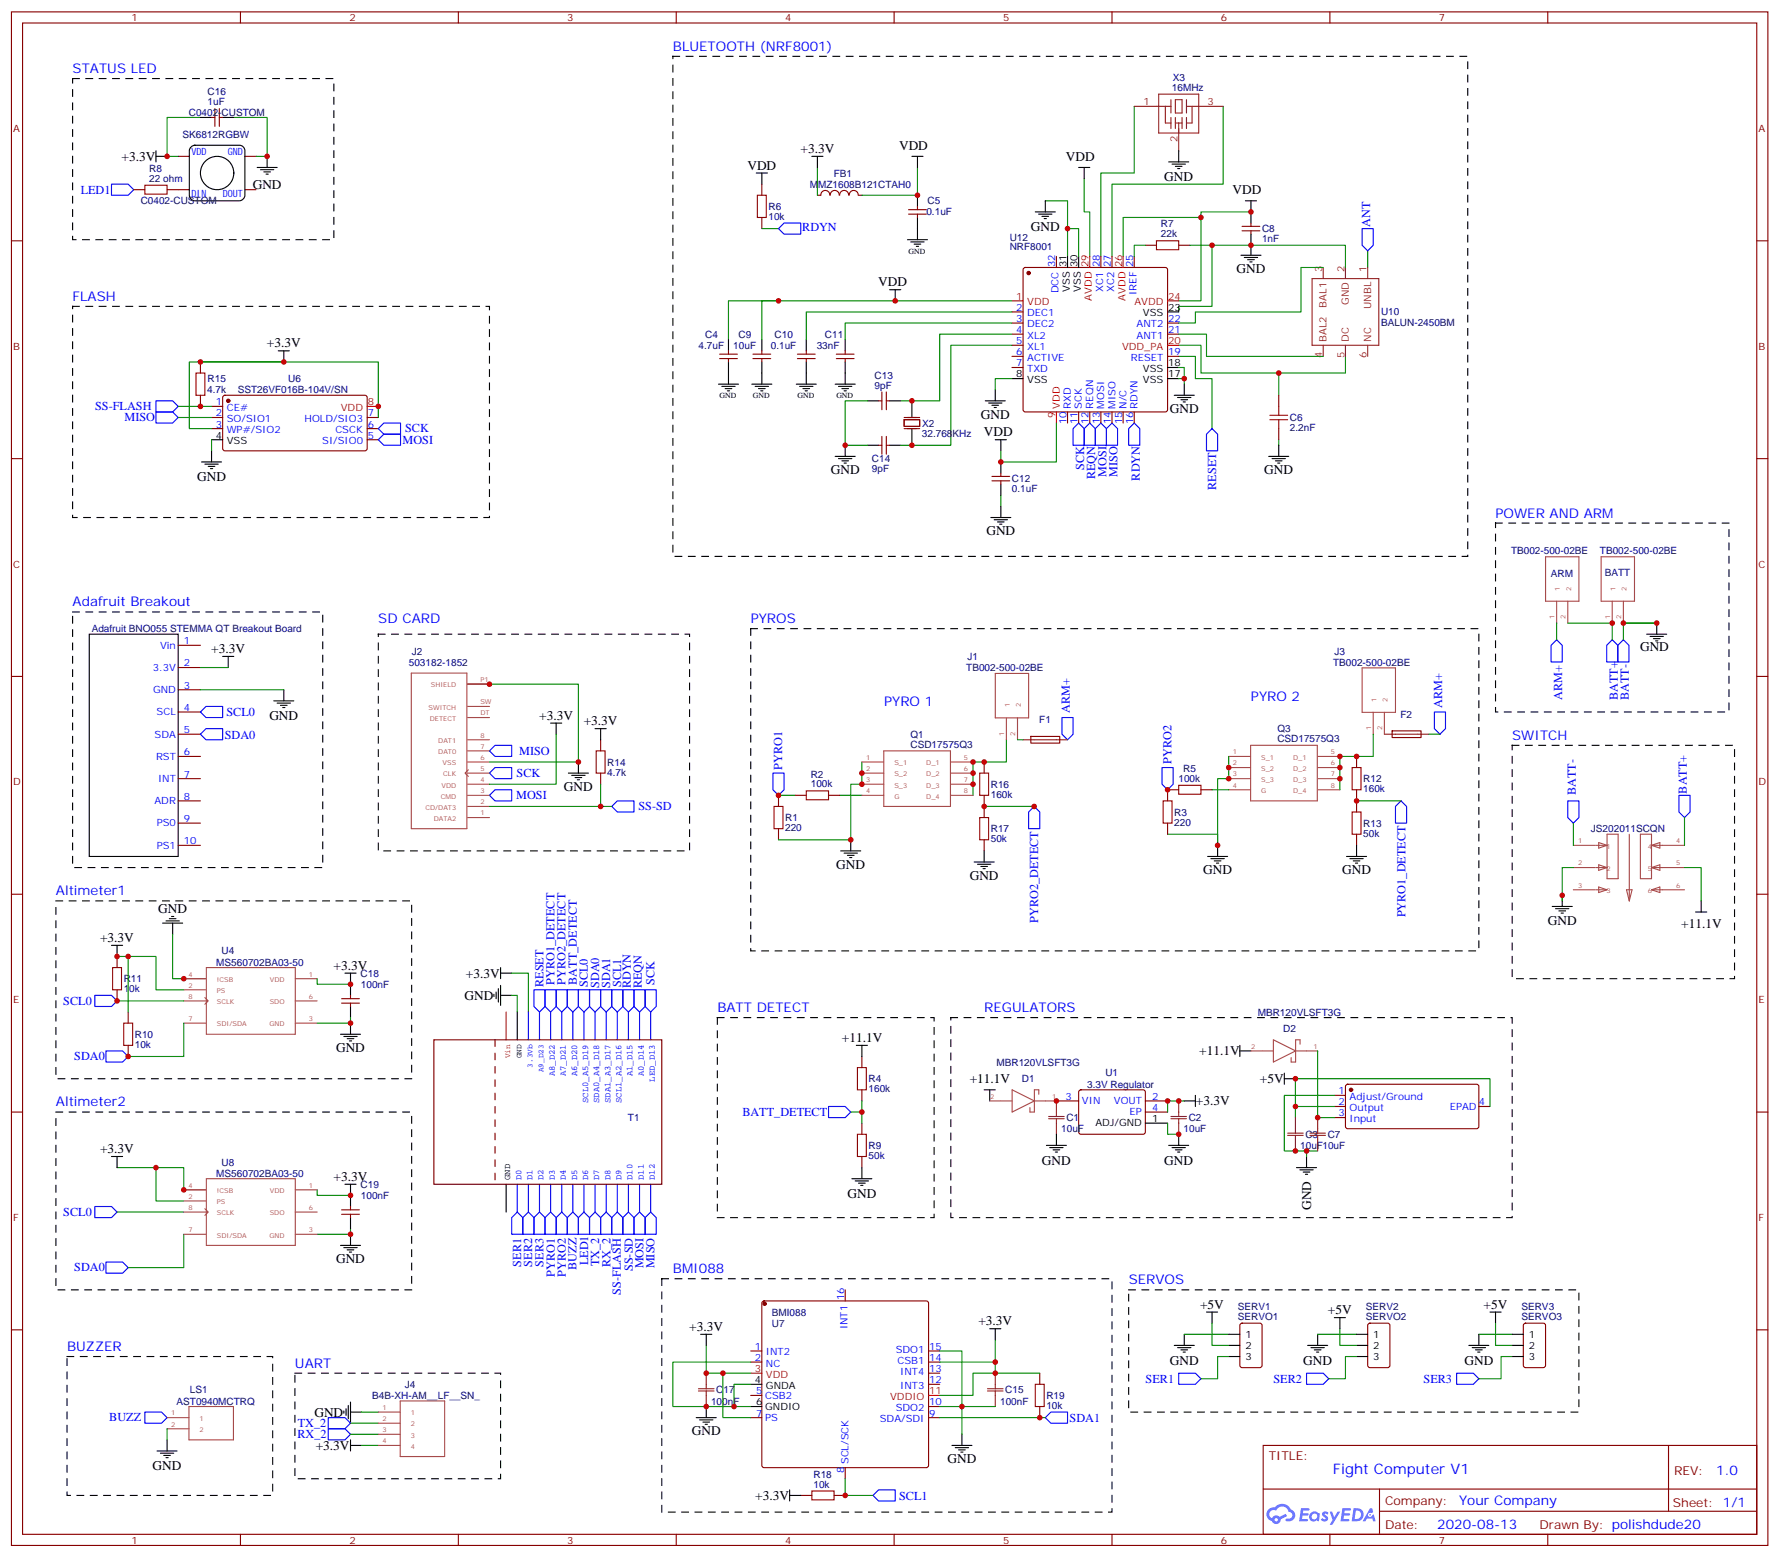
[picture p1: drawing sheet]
<svg xmlns="http://www.w3.org/2000/svg" width="565mm" height="494mm" viewBox="0 0 565 494" stroke-linecap="round" stroke-linejoin="round" font-family="sans-serif">
<defs><g id="words">
<text font-size="4.6" fill="#00f" x="423" y="467.9">Fight Computer V1</text>
<g font-size="4.2" fill="#00f">
<text x="213.5" y="16.1">BLUETOOTH (NRF8001)</text>
<text x="23" y="23.2">STATUS LED</text>
<text x="23" y="95.5">FLASH</text>
<text x="474.6" y="164.3">POWER AND ARM</text>
<text x="23" y="192.5">Adafruit Breakout</text>
<text x="120.1" y="197.8">SD CARD</text>
<text x="238.2" y="197.8">PYROS</text>
<text x="280.6" y="224.3">PYRO 1</text>
<text x="397" y="222.5">PYRO 2</text>
<text x="479.9" y="234.8">SWITCH</text>
<text x="17.7" y="284.2">Altimeter1</text>
<text x="227.6" y="321.3">BATT DETECT</text>
<text x="312.3" y="321.3">REGULATORS</text>
<text x="17.7" y="351.3">Altimeter2</text>
<text x="213.5" y="404.2">BMI088</text>
<text x="358.2" y="407.7">SERVOS</text>
<text x="21.3" y="428.9">BUZZER</text>
<text x="93.6" y="434.2">UART</text>
<text x="544.7" y="468.1">1.0</text>
<text x="463" y="477.7">Your Company</text>
<text x="456.1" y="485.5">2020-08-13</text>
</g>
<g font-size="4.2">
<text x="285.3" y="47.5">VDD</text>
<text x="38.6" y="51.1">+3.3V</text>
<text x="237.2" y="53.8">VDD</text>
<text x="254" y="48.5">+3.3V</text>
<text x="338.2" y="51.1">VDD</text>
<text x="80.2" y="59.9">GND</text>
<text x="369.5" y="57.5">GND</text>
<text x="391.1" y="61.7">VDD</text>
<text x="327.1" y="73.4">GND</text>
<text x="392.4" y="86.7">GND</text>
<text x="278.7" y="90.9">VDD</text>
<text x="84.7" y="110.3">+3.3V</text>
<text x="371.2" y="131.1">GND</text>
<text x="311.3" y="132.9">GND</text>
<text x="312.2" y="138.5">VDD</text>
<text x="62.6" y="152.7">GND</text>
<text x="263.6" y="150.5">GND</text>
<text x="401.2" y="150.5">GND</text>
<text x="313" y="169.9">GND</text>
<text x="67.1" y="207.3">+3.3V</text>
<text x="520.5" y="206.6">GND</text>
<text x="85.5" y="228.6">GND</text>
<text x="171.1" y="228.5">+3.3V</text>
<text x="185.2" y="230.2">+3.3V</text>
<text x="179" y="251.1">GND</text>
<text x="265.4" y="275.8">GND</text>
<text x="307.7" y="279.3">GND</text>
<text x="381.8" y="277.5">GND</text>
<text x="425.9" y="277.5">GND</text>
<text x="50.2" y="289.8">GND</text>
<text x="491.2" y="293.8">GND</text>
<text x="31.8" y="299">+3.3V</text>
<text x="533.5" y="294.5">+11.1V</text>
<text x="105.9" y="307.8">+3.3V</text>
<text x="147.8" y="310.3">+3.3V</text>
<text x="147.4" y="317.4">GND</text>
<text x="106.6" y="334">GND</text>
<text x="267.2" y="330.8">+11.1V</text>
<text x="380.6" y="335.1">+11.1V</text>
<text x="307.7" y="343.9">+11.1V</text>
<text x="399.8" y="343.9">+5V</text>
<text x="379.5" y="350.9">+3.3V</text>
<text x="31.8" y="366">+3.3V</text>
<text x="330.7" y="369.7">GND</text>
<text x="369.5" y="369.7">GND</text>
<text x="105.9" y="374.9">+3.3V</text>
<text x="268.9" y="380.3">GND</text>
<text x="416.1" y="384.1" transform="rotate(-90 416.1 384.1)">GND</text>
<text x="106.6" y="401">GND</text>
<text x="380.8" y="415.4">+5V</text>
<text x="421.4" y="417.2">+5V</text>
<text x="470.8" y="415.4">+5V</text>
<text x="218.7" y="422.5">+3.3V</text>
<text x="310.5" y="420.7">+3.3V</text>
<text x="371.2" y="433.2">GND</text>
<text x="413.6" y="433.2">GND</text>
<text x="464.7" y="433.2">GND</text>
<text x="99.8" y="449.7">GND</text>
<text x="219.5" y="455.7">GND</text>
<text x="100.2" y="460.3">+3.3V</text>
<text x="48.4" y="466.7">GND</text>
<text x="300.7" y="464.5">GND</text>
<text x="239.7" y="476.2">+3.3V</text>
</g>
<g font-size="3.9" fill="#00f">
<text x="25.6" y="61.5">LED1</text>
<text x="254.6" y="73.3">RDYN</text>
<text x="434.8" y="72" transform="rotate(-90 434.8 72)">ANT</text>
<text x="30.2" y="130.3">SS-FLASH</text>
<text x="39.5" y="133.8">MISO</text>
<text x="128.6" y="137.3">SCK</text>
<text x="127.8" y="140.9">MOSI</text>
<text x="344.1" y="149.2" transform="rotate(-90 344.1 149.2)">SCK</text>
<text x="347.6" y="152.1" transform="rotate(-90 347.6 152.1)">REQN</text>
<text x="351.1" y="151.3" transform="rotate(-90 351.1 151.3)">MOSI</text>
<text x="354.6" y="151.3" transform="rotate(-90 354.6 151.3)">MISO</text>
<text x="361.7" y="152.6" transform="rotate(-90 361.7 152.6)">RDYN</text>
<text x="385.9" y="155.5" transform="rotate(-90 385.9 155.5)">RESET</text>
<text x="71.9" y="227.4">SCL0</text>
<text x="339.5" y="226.2" transform="rotate(-90 339.5 226.2)">ARM+</text>
<text x="457.7" y="224.7" transform="rotate(-90 457.7 224.7)">ARM+</text>
<text x="495.8" y="222.2" transform="rotate(-90 495.8 222.2)">ARM+</text>
<text x="513.4" y="222.2" transform="rotate(-90 513.4 222.2)">BATT+</text>
<text x="516.9" y="222.2" transform="rotate(-90 516.9 222.2)">BATT-</text>
<text x="71.3" y="234.5">SDA0</text>
<text x="164.7" y="239.6">MISO</text>
<text x="248.2" y="244.3" transform="rotate(-90 248.2 244.3)">PYRO1</text>
<text x="371.7" y="242.6" transform="rotate(-90 371.7 242.6)">PYRO2</text>
<text x="163.9" y="246.8">SCK</text>
<text x="535.4" y="251.9" transform="rotate(-90 535.4 251.9)">BATT+</text>
<text x="163.8" y="253.7">MOSI</text>
<text x="202.6" y="257.3">SS-SD</text>
<text x="500.1" y="252.5" transform="rotate(-90 500.1 252.5)">BATT-</text>
<text x="329.5" y="292.9" transform="rotate(-90 329.5 292.9)">PYRO2_DETECT</text>
<text x="446" y="291.2" transform="rotate(-90 446 291.2)">PYRO1_DETECT</text>
<text x="172.4" y="313.3" transform="rotate(-90 172.4 313.3)">RESET</text>
<text x="176" y="312.6" transform="rotate(-90 176 312.6)">PYRO1_DETECT</text>
<text x="179.5" y="312.6" transform="rotate(-90 179.5 312.6)">PYRO2_DETECT</text>
<text x="183" y="312.6" transform="rotate(-90 183 312.6)">BATT_DETECT</text>
<text x="186.6" y="313.3" transform="rotate(-90 186.6 313.3)">SCL0</text>
<text x="190.1" y="313.6" transform="rotate(-90 190.1 313.6)">SDA0</text>
<text x="193.6" y="313.6" transform="rotate(-90 193.6 313.6)">SDA1</text>
<text x="197.1" y="313.3" transform="rotate(-90 197.1 313.3)">SCL1</text>
<text x="200.2" y="313.8" transform="rotate(-90 200.2 313.8)">RDYN</text>
<text x="203.7" y="313.7" transform="rotate(-90 203.7 313.7)">REQN</text>
<text x="207.7" y="312.7" transform="rotate(-90 207.7 312.7)">SCK</text>
<text x="20.1" y="318.9">SCL0</text>
<text x="23.6" y="336.5">SDA0</text>
<text x="235.6" y="354.3">BATT_DETECT</text>
<text x="20.1" y="386">SCL0</text>
<text x="186.7" y="401.7" transform="rotate(-90 186.7 401.7)">LED1</text>
<text x="23.6" y="403.6">SDA0</text>
<text x="165.4" y="402.1" transform="rotate(-90 165.4 402.1)">SER1</text>
<text x="168.9" y="402.1" transform="rotate(-90 168.9 402.1)">SER2</text>
<text x="172.4" y="402.1" transform="rotate(-90 172.4 402.1)">SER3</text>
<text x="176.1" y="405.2" transform="rotate(-90 176.1 405.2)">PYRO1</text>
<text x="179.6" y="405.2" transform="rotate(-90 179.6 405.2)">PYRO2</text>
<text x="182.9" y="403.1" transform="rotate(-90 182.9 403.1)">BUZZ</text>
<text x="190.2" y="402" transform="rotate(-90 190.2 402)">TX_2</text>
<text x="193.7" y="402.2" transform="rotate(-90 193.7 402.2)">RX_2</text>
<text x="200.8" y="403.5" transform="rotate(-90 200.8 403.5)">SS-SD</text>
<text x="204.2" y="402.7" transform="rotate(-90 204.2 402.7)">MOSI</text>
<text x="207.7" y="402.7" transform="rotate(-90 207.7 402.7)">MISO</text>
<text x="197.1" y="411.1" transform="rotate(-90 197.1 411.1)">SS-FLASH</text>
<text x="363.6" y="438.9">SER1</text>
<text x="404.1" y="438.9">SER2</text>
<text x="451.8" y="438.9">SER3</text>
<text x="34.7" y="451.2">BUZZ</text>
<text x="94.5" y="453.1">TX_2</text>
<text x="339.4" y="451.5">SDA1</text>
<text x="94.4" y="456.6">RX_2</text>
<text x="285.3" y="476.1">SCL1</text>
</g>
<g font-size="3.9" fill="#800">
<text x="402.6" y="463.4">TITLE:</text>
<text x="531.3" y="468.1">REV:</text>
<text x="439.5" y="477.6">Company:</text>
<text x="530.9" y="478.3">Sheet: 1/1</text>
<text x="439.5" y="485.3">Date:</text>
<text x="488.6" y="485.4">Drawn By: polishdude20</text>
</g>
<g font-size="3.2" fill="#800">
<text x="41.7" y="6.8">1</text>
<text x="110.9" y="6.8">2</text>
<text x="180" y="6.8">3</text>
<text x="249.2" y="6.8">4</text>
<text x="318.3" y="6.8">5</text>
<text x="387.5" y="6.8">6</text>
<text x="456.6" y="6.8">7</text>
<text x="4.2" y="41.9">A</text>
<text x="558" y="41.9">A</text>
<text x="4.2" y="111">B</text>
<text x="558" y="111">B</text>
<text x="4.2" y="180.2">C</text>
<text x="558" y="180.2">C</text>
<text x="4.2" y="249.3">D</text>
<text x="558" y="249.3">D</text>
<text x="4.2" y="318.5">E</text>
<text x="558" y="318.5">E</text>
<text x="4.2" y="387.6">F</text>
<text x="558" y="387.6">F</text>
<text x="41.7" y="490.1">1</text>
<text x="110.9" y="490.1">2</text>
<text x="180" y="490.1">3</text>
<text x="249.2" y="490.1">4</text>
<text x="318.3" y="490.1">5</text>
<text x="387.5" y="490.1">6</text>
<text x="456.6" y="490.1">7</text>
</g>
<g font-size="3.2" fill="#000080">
<text x="371.9" y="28.8">16MHz</text>
<text x="372.2" y="25.6">X3</text>
<text x="65.9" y="33.4">1uF</text>
<text x="65.9" y="30.2">C16</text>
<text x="59.9" y="36.7">C0402-CUSTOM</text>
<text x="57.9" y="43.7">SK6812RGBW</text>
<text x="47.4" y="57.7">22 ohm</text>
<text x="47.4" y="54.6">R8</text>
<text x="257" y="59.6">MMZ1608B121CTAH0</text>
<text x="264.6" y="56.2">FB1</text>
<text x="44.6" y="64.9">C0402-CUSTOM</text>
<text x="294.3" y="64.9">C5</text>
<text x="243.9" y="69.8">10k</text>
<text x="243.9" y="66.7">R6</text>
<text x="294" y="68.4">0.1uF</text>
<text x="320.4" y="76.4">U12</text>
<text x="368.4" y="75.4">22k</text>
<text x="368.4" y="72.2">R7</text>
<text x="400.5" y="76.9">1nF</text>
<text x="400.5" y="73.7">C8</text>
<text x="320.4" y="79.5">NRF8001</text>
<text x="438.3" y="100.1">U10</text>
<text x="223.8" y="107.2">C4</text>
<text x="234.4" y="107.2">C9</text>
<text x="245.8" y="107.2">C10</text>
<text x="261.8" y="107.2">C11</text>
<text x="438.3" y="103.3">BALUN-2450BM</text>
<text x="221.7" y="110.8">4.7uF</text>
<text x="232.7" y="110.8">10uF</text>
<text x="244.6" y="110.7">0.1uF</text>
<text x="259.2" y="110.8">33nF</text>
<text x="65.8" y="124.8">4.7k</text>
<text x="65.9" y="121.3">R15</text>
<text x="75.5" y="124.9">SST26VF016B-104V/SN</text>
<text x="91.5" y="121.3">U6</text>
<text x="277.5" y="123.4">9pF</text>
<text x="277.5" y="120.2">C13</text>
<text x="292.7" y="135.5">X2</text>
<text x="409.3" y="136.9">2.2nF</text>
<text x="409.3" y="133.7">C6</text>
<text x="292.6" y="138.6">32.768KHz</text>
<text x="276.7" y="149.7">9pF</text>
<text x="276.7" y="146.5">C14</text>
<text x="321.1" y="153.1">C12</text>
<text x="321.1" y="156.3">0.1uF</text>
<text x="479.5" y="176">TB002-500-02BE</text>
<text x="507.7" y="176">TB002-500-02BE</text>
<text x="492.2" y="183.1">ARM</text>
<text x="509.3" y="183">BATT</text>
<text x="29.1" y="200.7">Adafruit BNO055 STEMMA QT Breakout Board</text>
<text x="130.7" y="207.8">J2</text>
<text x="307.1" y="209.6">J1</text>
<text x="423.5" y="207.8">J3</text>
<text x="129.8" y="211.3">503182-1852</text>
<text x="306.7" y="213.1">TB002-500-02BE</text>
<text x="423.1" y="211.3">TB002-500-02BE</text>
<text x="444.5" y="227.8">F2</text>
<text x="329.8" y="229.5">F1</text>
<text x="405.4" y="232.4">Q3</text>
<text x="289" y="237.3">CSD17575Q3</text>
<text x="289" y="234.1">Q1</text>
<text x="405.4" y="235.5">CSD17575Q3</text>
<text x="192.7" y="243">R14</text>
<text x="375.5" y="245.1">R5</text>
<text x="192.7" y="246.2">4.7k</text>
<text x="257.3" y="250">100k</text>
<text x="257.3" y="246.8">R2</text>
<text x="314.4" y="250.1">R16</text>
<text x="374" y="248.3">100k</text>
<text x="432.6" y="251.5">160k</text>
<text x="432.6" y="248.3">R12</text>
<text x="314.4" y="253.3">160k</text>
<text x="249.2" y="263.8">220</text>
<text x="249.2" y="260.7">R1</text>
<text x="372.6" y="262.1">220</text>
<text x="372.6" y="259">R3</text>
<text x="432.6" y="262.4">R13</text>
<text x="314.4" y="267.4">50k</text>
<text x="314.4" y="264.2">R17</text>
<text x="432.6" y="265.6">50k</text>
<text x="504.9" y="264.2">JS202011SCQN</text>
<text x="70.3" y="303">U4</text>
<text x="39.3" y="311.8">R11</text>
<text x="68.6" y="306.5">MS560702BA03-50</text>
<text x="114.4" y="310">C18</text>
<text x="39.3" y="315">10k</text>
<text x="114.5" y="313.6">100nF</text>
<text x="399.1" y="322.4">MBR120VLSFT3G</text>
<text x="42.8" y="329.4">R10</text>
<text x="407.2" y="327.7">D2</text>
<text x="42.8" y="332.7">10k</text>
<text x="316.2" y="338.3">MBR120VLSFT3G</text>
<text x="350.8" y="341.7">U1</text>
<text x="275.6" y="346.8">160k</text>
<text x="275.6" y="343.6">R4</text>
<text x="324.3" y="343.6">D1</text>
<text x="345" y="345.4">3.3V Regulator</text>
<text x="199.3" y="355.9">T1</text>
<text x="336.8" y="359.5">10uF</text>
<text x="338.4" y="355.9">C1</text>
<text x="375.6" y="359.5">10uF</text>
<text x="377.2" y="355.9">C2</text>
<text x="275.6" y="364.7">R9</text>
<text x="412.6" y="364.8">10uF10uF</text>
<text x="414.3" y="361.2">C3</text>
<text x="421.3" y="361.2">C7</text>
<text x="70.3" y="370">U8</text>
<text x="275.6" y="367.9">50k</text>
<text x="68.6" y="373.5">MS560702BA03-50</text>
<text x="114.4" y="377.1">C19</text>
<text x="114.5" y="380.6">100nF</text>
<text x="244.9" y="417.7">BMI088</text>
<text x="392.9" y="419">SERVO1</text>
<text x="392.9" y="415.9">SERV1</text>
<text x="433.4" y="419">SERVO2</text>
<text x="433.4" y="415.9">SERV2</text>
<text x="482.8" y="419">SERVO3</text>
<text x="482.8" y="415.9">SERV3</text>
<text x="245" y="421.2">U7</text>
<text x="60.3" y="442.3">LS1</text>
<text x="128.5" y="440.5">J4</text>
<text x="227.3" y="442.3">C17</text>
<text x="319" y="442.3">C15</text>
<text x="56" y="445.9">AST0940MCTRQ</text>
<text x="118.1" y="444.1">B4B-XH-AM__LF__SN_</text>
<text x="225.7" y="445.9">100nF</text>
<text x="317.4" y="445.9">100nF</text>
<text x="332.1" y="447.3">10k</text>
<text x="332.1" y="444.2">R19</text>
<text x="258.1" y="472.3">10k</text>
<text x="258.1" y="469.1">R18</text>
</g>
<g font-size="3.2" fill="#8d2323">
<text x="362.9" y="33.4">1</text>
<text x="383.2" y="33.4">3</text>
<text x="373.7" y="45" transform="rotate(-90 373.7 45)">2</text>
<text x="419.6" y="86.3" transform="rotate(-90 419.6 86.3)">3</text>
<text x="426.6" y="86.3" transform="rotate(-90 426.6 86.3)">2</text>
<text x="433.7" y="86.3" transform="rotate(-90 433.7 86.3)">1</text>
<text x="421" y="97.6" transform="rotate(-90 421 97.6)">BAL1</text>
<text x="428" y="96.8" transform="rotate(-90 428 96.8)">GND</text>
<text x="435.1" y="98.1" transform="rotate(-90 435.1 98.1)">UNBL</text>
<text x="419.6" y="113.7" transform="rotate(-90 419.6 113.7)">4</text>
<text x="421" y="108.5" transform="rotate(-90 421 108.5)">BAL2</text>
<text x="426.6" y="113.7" transform="rotate(-90 426.6 113.7)">5</text>
<text x="428" y="108.5" transform="rotate(-90 428 108.5)">DC</text>
<text x="433.7" y="113.7" transform="rotate(-90 433.7 113.7)">6</text>
<text x="435.1" y="108.5" transform="rotate(-90 435.1 108.5)">NC</text>
</g>
<g font-size="3.2" fill="#00f">
<text x="60.8" y="49.3">VDD</text>
<text x="72.2" y="49.3">GND</text>
<text x="60.8" y="62.7">DIN</text>
<text x="70.7" y="62.7">DOUT</text>
<text x="334.9" y="84.7" transform="rotate(-90 334.9 84.7)">32</text>
<text x="349" y="84.7" transform="rotate(-90 349 84.7)">28</text>
<text x="352.5" y="84.7" transform="rotate(-90 352.5 84.7)">27</text>
<text x="359.6" y="84.7" transform="rotate(-90 359.6 84.7)">25</text>
<text x="336" y="93.1" transform="rotate(-90 336 93.1)">DCC</text>
<text x="350.1" y="92.6" transform="rotate(-90 350.1 92.6)">XC1</text>
<text x="353.6" y="92.6" transform="rotate(-90 353.6 92.6)">XC2</text>
<text x="360.6" y="93.6" transform="rotate(-90 360.6 93.6)">IREF</text>
<text x="322.5" y="98.7">2</text>
<text x="326" y="100.4">DEC1</text>
<text x="322.5" y="102.2">3</text>
<text x="322.5" y="105.7">4</text>
<text x="326" y="104">DEC2</text>
<text x="326" y="107.5">XL2</text>
<text x="360.7" y="107.5">ANT1</text>
<text x="360.7" y="104">ANT2</text>
<text x="370.7" y="105.7">21</text>
<text x="370.7" y="102.2">22</text>
<text x="322.5" y="109.3">5</text>
<text x="322.5" y="112.8">6</text>
<text x="326" y="111">XL1</text>
<text x="370.7" y="112.8">19</text>
<text x="322.5" y="116.3">7</text>
<text x="326" y="114.5">ACTIVE</text>
<text x="326" y="118.1">TXD</text>
<text x="358.9" y="114.5">RESET</text>
<text x="68.5" y="128.7">1</text>
<text x="72" y="130.4">CE#</text>
<text x="339.8" y="129.7" transform="rotate(-90 339.8 129.7)">RXD</text>
<text x="343.4" y="129.7" transform="rotate(-90 343.4 129.7)">SCK</text>
<text x="346.9" y="129.7" transform="rotate(-90 346.9 129.7)">REQN</text>
<text x="350.4" y="129.7" transform="rotate(-90 350.4 129.7)">MOSI</text>
<text x="353.9" y="129.7" transform="rotate(-90 353.9 129.7)">MISO</text>
<text x="357.5" y="129.7" transform="rotate(-90 357.5 129.7)">N/C</text>
<text x="361" y="129.7" transform="rotate(-90 361 129.7)">RDYN</text>
<text x="68.5" y="132.2">2</text>
<text x="68.5" y="135.7">3</text>
<text x="72" y="133.9">SO/SIO1</text>
<text x="72" y="137.5">WP#/SIO2</text>
<text x="96.7" y="133.9">HOLD/SIO3</text>
<text x="106.4" y="137.5">CSCK</text>
<text x="116.7" y="135.7">6</text>
<text x="116.7" y="132.2">7</text>
<text x="338.4" y="134.6" transform="rotate(-90 338.4 134.6)">10</text>
<text x="341.9" y="134.6" transform="rotate(-90 341.9 134.6)">11</text>
<text x="345.5" y="134.6" transform="rotate(-90 345.5 134.6)">12</text>
<text x="349" y="134.6" transform="rotate(-90 349 134.6)">13</text>
<text x="352.5" y="134.6" transform="rotate(-90 352.5 134.6)">14</text>
<text x="356.1" y="134.6" transform="rotate(-90 356.1 134.6)">15</text>
<text x="359.6" y="134.6" transform="rotate(-90 359.6 134.6)">16</text>
<text x="102.3" y="141">SI/SIO0</text>
<text x="116.7" y="139.2">5</text>
<text x="50.8" y="205.9">Vin</text>
<text x="58.3" y="204.5">1</text>
<text x="48.5" y="213">3.3V</text>
<text x="58.3" y="211.6">2</text>
<text x="48.6" y="220">GND</text>
<text x="58.3" y="218.6">3</text>
<text x="49.7" y="227.1">SCL</text>
<text x="58.3" y="225.7">4</text>
<text x="58.3" y="232.7">5</text>
<text x="49.1" y="234.1">SDA</text>
<text x="58.3" y="239.8">6</text>
<text x="49.5" y="241.2">RST</text>
<text x="50.2" y="248.2">INT</text>
<text x="58.3" y="246.8">7</text>
<text x="49" y="255.3">ADR</text>
<text x="58.3" y="253.9">8</text>
<text x="49.7" y="262.4">PS0</text>
<text x="58.3" y="260.9">9</text>
<text x="49.7" y="269.4">PS1</text>
<text x="58.3" y="268">10</text>
<text x="424.8" y="347.4">1</text>
<text x="338.2" y="349.1">3</text>
<text x="343.4" y="350.6">VIN</text>
<text x="353.5" y="350.6">VOUT</text>
<text x="365.6" y="349.1">2</text>
<text x="365.6" y="352.7">4</text>
<text x="424.8" y="350.9">2</text>
<text x="428.3" y="349.1">Adjust/Ground</text>
<text x="428.3" y="352.7">Output</text>
<text x="460.1" y="352.3">EPAD</text>
<text x="469.3" y="350.9">4</text>
<text x="358.5" y="354.1">EP</text>
<text x="424.8" y="354.4">3</text>
<text x="428.3" y="356.2">Input</text>
<text x="267.9" y="412.8" transform="rotate(-90 267.9 412.8)">16</text>
<text x="268.9" y="422" transform="rotate(-90 268.9 422)">INT1</text>
<text x="239.6" y="428.5">1</text>
<text x="243.1" y="430.3">INT2</text>
<text x="284.2" y="429.6">SDO1</text>
<text x="294.9" y="428.5">15</text>
<text x="239.6" y="432">2</text>
<text x="243.1" y="433.8">NC</text>
<text x="284.8" y="433.1">CSB1</text>
<text x="285.7" y="436.6">INT4</text>
<text x="294.9" y="435.6">13</text>
<text x="294.9" y="432">14</text>
<text x="239.9" y="442.6">5</text>
<text x="285.7" y="440.9">INT3</text>
<text x="294.9" y="439.1">12</text>
<text x="239.9" y="449.7">7</text>
<text x="242.8" y="444">CSB2</text>
<text x="284.2" y="447.9">SDO2</text>
<text x="294.9" y="449.7">9</text>
<text x="294.9" y="446.2">10</text>
<text x="242.8" y="451.1">PS</text>
<text x="279.2" y="451.4">SDA/SDI</text>
<text x="267.9" y="467.8" transform="rotate(-90 267.9 467.8)">8</text>
<text x="269.3" y="464.9" transform="rotate(-90 269.3 464.9)">SCL/SCK</text>
</g>
<g font-size="3.2">
<text x="338.4" y="84.7" transform="rotate(-90 338.4 84.7)">31</text>
<text x="341.9" y="84.7" transform="rotate(-90 341.9 84.7)">30</text>
<text x="339.5" y="92.7" transform="rotate(-90 339.5 92.7)">VSS</text>
<text x="343" y="92.7" transform="rotate(-90 343 92.7)">VSS</text>
<text x="362.7" y="100.4">VSS</text>
<text x="370.7" y="98.7">23</text>
<text x="322.5" y="119.8">8</text>
<text x="362.7" y="118.1">VSS</text>
<text x="370.7" y="119.8">17</text>
<text x="370.7" y="116.3">18</text>
<text x="326" y="121.6">VSS</text>
<text x="362.7" y="121.6">VSS</text>
<text x="68.5" y="139.2">4</text>
<text x="72" y="141">VSS</text>
<text x="347.6" y="357.6">ADJ/GND</text>
<text x="365.6" y="356.2">1</text>
<text x="395.2" y="424.6">1</text>
<text x="435.8" y="424.6">1</text>
<text x="485.2" y="424.6">1</text>
<text x="395.2" y="428.2">2</text>
<text x="395.2" y="431.7">3</text>
<text x="435.8" y="428.2">2</text>
<text x="435.8" y="431.7">3</text>
<text x="485.2" y="428.2">2</text>
<text x="485.2" y="431.7">3</text>
<text x="239.6" y="439.1">4</text>
<text x="243.1" y="440.9">GNDA</text>
<text x="239.9" y="446.2">6</text>
<text x="242.8" y="447.6">GNDIO</text>
</g>
<g font-size="3.2" fill="#f00">
<text x="345.5" y="84.7" transform="rotate(-90 345.5 84.7)">29</text>
<text x="356.1" y="84.7" transform="rotate(-90 356.1 84.7)">26</text>
<text x="322.5" y="95.1">1</text>
<text x="346.5" y="95.4" transform="rotate(-90 346.5 95.4)">AVDD</text>
<text x="357.1" y="95.4" transform="rotate(-90 357.1 95.4)">AVDD</text>
<text x="370.7" y="95.1">24</text>
<text x="326" y="96.9">VDD</text>
<text x="360" y="96.9">AVDD</text>
<text x="356.1" y="111">VDD_PA</text>
<text x="370.7" y="109.3">20</text>
<text x="108.2" y="130.4">VDD</text>
<text x="116.7" y="128.7">8</text>
<text x="336.3" y="129.7" transform="rotate(-90 336.3 129.7)">VDD</text>
<text x="334.9" y="132.6" transform="rotate(-90 334.9 132.6)">9</text>
<text x="239.6" y="435.6">3</text>
<text x="243.1" y="437.3">VDD</text>
<text x="294.9" y="442.6">11</text>
<text x="282.5" y="444.4">VDDIO</text>
</g>
<g font-size="2.8" fill="#00f">
<text x="176.1" y="341.7" transform="rotate(-90 176.1 341.7)">A8_D22</text>
<text x="179.6" y="341.7" transform="rotate(-90 179.6 341.7)">A7_D21</text>
<text x="183.1" y="341.7" transform="rotate(-90 183.1 341.7)">A6_D20</text>
<text x="200.7" y="341.7" transform="rotate(-90 200.7 341.7)">A1_D15</text>
<text x="204.3" y="341.7" transform="rotate(-90 204.3 341.7)">A0_D14</text>
<text x="207.8" y="343.4" transform="rotate(-90 207.8 343.4)">LED_D13</text>
<text x="186.6" y="350.1" transform="rotate(-90 186.6 350.1)">SCL0_A5_D19</text>
<text x="190.2" y="350.1" transform="rotate(-90 190.2 350.1)">SDA0_A4_D18</text>
<text x="193.7" y="350.1" transform="rotate(-90 193.7 350.1)">SDA1_A3_D17</text>
<text x="197.2" y="350.1" transform="rotate(-90 197.2 350.1)">SCL1_A2_D16</text>
<text x="165.5" y="374.5" transform="rotate(-90 165.5 374.5)">D0</text>
<text x="169" y="374.5" transform="rotate(-90 169 374.5)">D1</text>
<text x="172.5" y="374.5" transform="rotate(-90 172.5 374.5)">D2</text>
<text x="176.1" y="374.5" transform="rotate(-90 176.1 374.5)">D3</text>
<text x="179.6" y="374.5" transform="rotate(-90 179.6 374.5)">D4</text>
<text x="183.1" y="374.5" transform="rotate(-90 183.1 374.5)">D5</text>
<text x="186.6" y="374.5" transform="rotate(-90 186.6 374.5)">D6</text>
<text x="190.2" y="374.5" transform="rotate(-90 190.2 374.5)">D7</text>
<text x="193.7" y="374.5" transform="rotate(-90 193.7 374.5)">D8</text>
<text x="197.2" y="374.5" transform="rotate(-90 197.2 374.5)">D9</text>
<text x="200.7" y="374.5" transform="rotate(-90 200.7 374.5)">D10</text>
<text x="204.3" y="374.5" transform="rotate(-90 204.3 374.5)">D11</text>
<text x="207.8" y="374.5" transform="rotate(-90 207.8 374.5)">D12</text>
</g>
<text font-size="2.8" x="161.9" y="374.5" transform="rotate(-90 161.9 374.5)">GND</text>
<g font-size="2.5">
<text x="288.3" y="80.5">GND</text>
<text x="228.4" y="126.4">GND</text>
<text x="239" y="126.4">GND</text>
<text x="253.1" y="126.4">GND</text>
<text x="265.4" y="126.4">GND</text>
<text x="165.5" y="336" transform="rotate(-90 165.5 336)">GND</text>
</g>
<text font-size="2.5" fill="#f00" x="161.9" y="336" transform="rotate(-90 161.9 336)">Vin</text>
<g font-size="2.5" fill="#00f">
<text x="169" y="338.9" transform="rotate(-90 169 338.9)">3.3Vb</text>
<text x="172.5" y="340.4" transform="rotate(-90 172.5 340.4)">A9_D23</text>
</g>
<g font-size="2.1" fill="#a54b4b">
<text x="495" y="187.5" transform="rotate(-90 495 187.5)">1</text>
<text x="498.6" y="187.5" transform="rotate(-90 498.6 187.5)">2</text>
<text x="512.7" y="187.5" transform="rotate(-90 512.7 187.5)">1</text>
<text x="516.2" y="187.5" transform="rotate(-90 516.2 187.5)">2</text>
<text x="493.3" y="196.5" transform="rotate(-90 493.3 196.5)">1</text>
<text x="496.8" y="196.5" transform="rotate(-90 496.8 196.5)">2</text>
<text x="510.9" y="196.5" transform="rotate(-90 510.9 196.5)">1</text>
<text x="514.5" y="196.5" transform="rotate(-90 514.5 196.5)">2</text>
<text x="136.7" y="218.2">SHIELD</text>
<text x="152.4" y="216.5">P1</text>
<text x="136" y="225.3">SWITCH</text>
<text x="152.4" y="227.1">DT</text>
<text x="152.4" y="223.6">SW</text>
<text x="320.4" y="224.5" transform="rotate(-90 320.4 224.5)">1</text>
<text x="323.9" y="224.5" transform="rotate(-90 323.9 224.5)">2</text>
<text x="436.8" y="222.8" transform="rotate(-90 436.8 222.8)">1</text>
<text x="440.4" y="222.8" transform="rotate(-90 440.4 222.8)">2</text>
<text x="136.4" y="228.8">DETECT</text>
<text x="318.7" y="233.5" transform="rotate(-90 318.7 233.5)">1</text>
<text x="322.2" y="233.5" transform="rotate(-90 322.2 233.5)">2</text>
<text x="435.1" y="231.8" transform="rotate(-90 435.1 231.8)">1</text>
<text x="438.6" y="231.8" transform="rotate(-90 438.6 231.8)">2</text>
<text x="139.1" y="239.4">DAT0</text>
<text x="139.1" y="235.9">DAT1</text>
<text x="152.4" y="237.7">7</text>
<text x="152.4" y="234.1">8</text>
<text x="391.2" y="239.4">1</text>
<text x="422.3" y="239.4">5</text>
<text x="140.5" y="242.9">VSS</text>
<text x="152.4" y="244.7">5</text>
<text x="152.4" y="241.2">6</text>
<text x="274.8" y="241.2">1</text>
<text x="274.8" y="244.7">2</text>
<text x="283.8" y="242.9">S_1</text>
<text x="293.9" y="242.9">D_1</text>
<text x="305.9" y="241.2">5</text>
<text x="305.9" y="244.7">6</text>
<text x="391.2" y="243">2</text>
<text x="400.2" y="241.2">S_1</text>
<text x="400.2" y="244.7">S_2</text>
<text x="410.4" y="241.2">D_1</text>
<text x="410.4" y="244.7">D_2</text>
<text x="422.3" y="243">6</text>
<text x="140.1" y="250">VDD</text>
<text x="140.7" y="246.5">CLK</text>
<text x="152.4" y="251.8">3</text>
<text x="152.4" y="248.3">4</text>
<text x="274.8" y="248.3">3</text>
<text x="274.8" y="251.8">4</text>
<text x="283.8" y="246.5">S_2</text>
<text x="283.8" y="250">S_3</text>
<text x="293.9" y="246.5">D_2</text>
<text x="293.9" y="250">D_3</text>
<text x="305.9" y="248.3">7</text>
<text x="305.9" y="251.8">8</text>
<text x="391.2" y="246.5">3</text>
<text x="391.2" y="250">4</text>
<text x="400.2" y="248.2">S_3</text>
<text x="400.2" y="251.8">G</text>
<text x="410.4" y="248.2">D_3</text>
<text x="410.4" y="251.8">D_4</text>
<text x="422.3" y="246.5">7</text>
<text x="422.3" y="250">8</text>
<text x="135" y="257.1">CD/DAT3</text>
<text x="139.9" y="253.5">CMD</text>
<text x="152.4" y="255.3">2</text>
<text x="283.8" y="253.5">G</text>
<text x="293.9" y="253.5">D_4</text>
<text x="137.6" y="260.6">DATA2</text>
<text x="152.4" y="258.8">1</text>
<text x="500.8" y="267.7">1</text>
<text x="509.8" y="269.4">1</text>
<text x="522.9" y="269.4">4</text>
<text x="531.9" y="267.7">4</text>
<text x="500.8" y="274.7">2</text>
<text x="531.9" y="274.7">5</text>
<text x="500.8" y="281.8">3</text>
<text x="509.8" y="276.5">2</text>
<text x="522.9" y="276.5">5</text>
<text x="531.9" y="281.8">6</text>
<text x="509.8" y="283.5">3</text>
<text x="522.9" y="283.5">6</text>
<text x="59.9" y="310">4</text>
<text x="68.8" y="311.7">!CSB</text>
<text x="85.6" y="311.7">VDD</text>
<text x="98" y="310">1</text>
<text x="59.9" y="313.5">2</text>
<text x="59.9" y="317.1">8</text>
<text x="68.8" y="315.3">PS</text>
<text x="98" y="317.1">6</text>
<text x="68.8" y="318.8">SCLK</text>
<text x="85.6" y="318.8">SDO</text>
<text x="59.9" y="324.1">7</text>
<text x="68.8" y="325.8">SDI/SDA</text>
<text x="85.5" y="325.8">GND</text>
<text x="98" y="324.1">3</text>
<text x="397.1" y="332.9">2</text>
<text x="416.8" y="332.9">1</text>
<text x="314.2" y="348.8">2</text>
<text x="333.9" y="348.8">1</text>
<text x="59.9" y="377">4</text>
<text x="98" y="377">1</text>
<text x="59.9" y="380.6">2</text>
<text x="68.8" y="382.3">PS</text>
<text x="68.8" y="378.8">!CSB</text>
<text x="85.6" y="378.8">VDD</text>
<text x="59.9" y="384.1">8</text>
<text x="68.8" y="385.8">SCLK</text>
<text x="85.6" y="385.8">SDO</text>
<text x="98" y="384.1">6</text>
<text x="59.9" y="391.1">7</text>
<text x="68.8" y="392.9">SDI/SDA</text>
<text x="85.5" y="392.9">GND</text>
<text x="98" y="391.1">3</text>
<text x="54.3" y="449.3">1</text>
<text x="121.4" y="447.6">1</text>
<text x="130.4" y="449.3">1</text>
<text x="54.3" y="452.9">2</text>
<text x="63.3" y="451.1">1</text>
<text x="63.3" y="454.6">2</text>
<text x="121.4" y="451.1">2</text>
<text x="121.4" y="454.6">3</text>
<text x="130.4" y="452.8">2</text>
<text x="121.4" y="458.2">4</text>
<text x="130.4" y="456.4">3</text>
<text x="130.4" y="459.9">4</text>
</g>
</g></defs>
<g fill="none" stroke="#870000" stroke-width=".35">
<path d="M3.6 3.8h557.4v486.8h-557.4zM7.2 7.3h550.3v479.8h-550.3zM76.3 3.8v3.5M145.5 3.8v3.5M214.6 3.8v3.5M283.7 3.8v3.5M352.9 3.8v3.5M422 3.8v3.5M491.2 3.8v3.5M3.6 76.4h3.6M557.5 76.4h3.5M3.6 145.6h3.6"/>
<path d="M557.5 145.6h3.5M3.6 214.7h3.6M557.5 214.7h3.5M3.6 283.9h3.6M557.5 283.9h3.5M3.6 353h3.6M557.5 353h3.5M3.6 422.2h3.6M557.5 422.2h3.5M400.9 458.9h156.6v28.2h-156.6zM529.5 458.9v20.9M400.9 472.7h156.5"/>
<path d="M437.8 479.8h119.6M437.8 472.7v14.1M76.3 487.1v3.5M145.5 487.1v3.5M214.6 487.1v3.5M283.7 487.1v3.5M352.9 487.1v3.5M422 487.1v3.5M491.2 487.1v3.5"/>
</g>
<g fill="#5487ff">
<path d="M419.8 480a1.22 1.22 0 0 1 1.8 .3l-.4 .6a.47 .47 0 0 0-.4-.4 .47 .47 0 0 0-.5 .2l.2 .2a1.14 1.14 0 0 1 .8 1.7 1.14 1.14 0 0 1-1.9 0l-.3-.2 .5-.5 .8 .4a.29 .29 0 0 0 .3-.2 .29 .29 0 0 0-.3-.4 1.04 1.04 0 0 1-.6-1.7z"/>
<path d="M412.9 478.8h2.3l.3 .2-.1 .5h-1.8l-.1 .9h1.5l.3 .4-.4 .3h-1.6l-.1 1.1 1.7 .1 .2 .3-.2 .3h-2.6z"/>
<path d="M426 478.8l2.7 .2-.2 .5h-1.8l-.1 .9h1.5l.3 .3-.3 .4h-1.6l-.2 1.1 1.7 .1 .2 .3-.1 .3h-2.7z"/>
<path d="M434.8 478.8h.6l.4 1.2-.6 .4a.69 .69 0 0 0-1.1 .2 .69 .69 0 0 0 .5 1 .69 .69 0 0 0 .9-.6l.5-.3 .5 2.2h-.8l-.2-.9h-1.7l-.5 .9h-.9z"/>
<path d="M422 479.9h.7l.7 1.8 1.1-1.8h.8l-2.5 4.2h-.8l.9-1.6z"/>
<path d="M429.5 478.8l-.6 4.1h1.4a2.11 2.11 0 0 0 2.4-2.1 2.11 2.11 0 0 0-2.5-2zM430.3 479.5a1.43 1.43 0 0 1 1.6 1.6 1.43 1.43 0 0 1-2 1.1z"/>
<path d="M415.8 480.4a1.54 1.54 0 0 0 0 2.2 1.54 1.54 0 0 0 2.1 .1l.6 .2 .3-2.3-.6-.2a1.49 1.49 0 0 0-2.4 0zM416.1 481.4a.95 .95 0 0 1 1.9 0 .95 .95 0 0 1-1.9 0z"/>
<path d="M402.6 479.2a2.18 2.18 0 0 0 1 3.7 1.44 1.44 0 0 0 1.7 .9 1.44 1.44 0 0 0 1.1-1.5l2-1-.4-.7-1.9 .9a1.47 1.47 0 0 0-2.5 .5 1.39 1.39 0 0 1-.6-2 1.39 1.39 0 0 1 2-.4 2.12 2.12 0 0 1 2.1-1.3 2.12 2.12 0 0 1 1.9 1.7 1.14 1.14 0 0 1 1.1 1.4 1.14 1.14 0 0 1-1.6 .7 .43 .43 0 0 0-.6 .4 .43 .43 0 0 0 .4 .4 1.98 1.98 0 0 0 2.6-1.2 1.98 1.98 0 0 0-1.3-2.5 3.1 3.1 0 0 0-5.2-.7l-.9 .1zM404.5 482.5a.54 .54 0 0 1 1 0 .54 .54 0 0 1-1 0z"/>
<circle cx="434.8" cy="480.9" r=".26"/>
</g>
<g fill="none" stroke="#000" stroke-width=".35">
<path d="M63.6 37.3h3.5M70.7 37.3h3.5M49.5 49.6h3.5M49.5 47.9v3.5M60.7 46.6l1.1-.5h14.2l1.2 .5 .5 1.3v14.1l-.6 1.2-1.1 .5h-14.2l-1.2-.5-.5-1.2v-14.1zM81.6 53.2h6.3M82.7 53.9h4.2M83.7 54.6h2.1M84.4 55.3h.7M84.8 49.6v3.6M240 54.9h3.5M241.8 54.9v3.6"/>
<path d="M257.6 49.6h3.6M259.4 49.6v3.6M289.4 49.6h3.5M291.1 49.6v3.6M342.3 53.2h3.5M344.1 53.2v3.5M370.9 51.4h6.3M371.9 52.1h4.3M373 52.8h2.1M373.7 53.5h.7M374.1 47.9v3.5M288 76.1h6.3"/>
<path d="M289 76.8h4.3M290.1 77.5h2.1M290.8 78.2h.7M291.1 62v3.5M291.1 69v7.1M328.5 67.3h6.4M329.6 68h4.2M330.7 68.7h2.1M331.4 69.4h.7M331.7 63.7v3.6M395.2 63.7h3.5M397 63.7v7.1"/>
<path d="M397 74.3v6.7M282.3 92h3.6M284.1 92v3.5M338.8 81.4v3.5M342.3 81.4v3.5M370.5 99h3.6M393.8 81h6.4M394.9 81.7h4.2M395.9 82.4h2.1M396.6 83.1h.7M88.3 111.4h3.5M90.1 111.4v3.5"/>
<path d="M231.2 107.8v3.6M231.2 114.9v7.1M241.8 107.8v3.6M241.8 114.9v7.1M255.9 107.8v3.6M255.9 114.9v7.1M268.2 107.8v3.6M268.2 114.9v7.1M370.5 116.7h3.6M67.1 139.6h3.6M228 122h6.4M229.1 122.7h4.2"/>
<path d="M230.1 123.4h2.1M230.8 124.1h.7M238.6 122h6.3M239.6 122.7h4.3M240.7 123.4h2.1M241.4 124.1h.7M252.7 122h6.3M253.8 122.7h4.2M254.8 123.4h2.1M255.5 124.1h.7M265 122h6.4M266.1 122.7h4.2"/>
<path d="M267.2 123.4h2.1M267.9 124.1h.7M275.3 127.2h3.5M282.3 127.2h3.6M289.4 127.2v5.3M289.4 136.1v5.3M312.7 127.2h6.3M313.7 128h4.3M314.8 128.7h2.1M315.5 129.4h.7M315.8 139.6h3.6M315.8 123.7v3.5"/>
<path d="M317.6 139.6v3.5M321.1 120.2h3.6M370.5 120.2h3.6M372.6 125.5h6.4M373.7 126.2h4.2M374.8 126.9h2.1M375.5 127.6h.7M375.8 122v3.5M64 146.6h6.3M65 147.4h4.3M66.1 148.1h2.1M66.8 148.8h.7"/>
<path d="M67.1 143.1v3.5M265 144.9h6.4M266.1 145.6h4.2M267.2 146.3h2.1M267.9 147h.7M268.2 141.4v3.5M275.3 141.4h3.5M282.3 141.4h3.6M317.6 146.6v3.6M317.6 153.7v3.5M402.6 144.9h6.4M403.7 145.6h4.2"/>
<path d="M404.7 146.3h2.2M405.4 147h.8M405.8 141.4v3.5M314.4 164.3h6.4M315.5 165h4.2M316.5 165.7h2.2M317.3 166.4h.7M317.6 160.8v3.5M525.7 197.8v3.5M28.3 201.3h28.3v70.6h-28.3zM70.7 208.4h3.5M72.4 208.4v3.5"/>
<path d="M90.1 219v3.5M522.6 201.3h6.3M523.6 202h4.3M524.7 202.7h2.1M525.4 203.4h.7M86.9 222.5h6.3M87.9 223.2h4.3M89 223.9h2.1M89.7 224.6h.7M174.7 229.6h3.6M176.5 229.6v3.5M188.8 231.3h3.6"/>
<path d="M190.6 231.3v3.5M180.4 245.4h6.3M181.4 246.1h4.3M182.5 246.8h2.1M183.2 247.5h.7M183.6 241.9v3.5M266.8 270.1h6.4M267.9 270.8h4.2M268.9 271.5h2.1M269.6 272.2h.7M270 266.6v3.5M309.1 273.6h6.4"/>
<path d="M310.2 274.4h4.2M311.3 275.1h2.1M312 275.8h.7M312.3 270.1v3.5M383.2 271.9h6.4M384.3 272.6h4.2M385.3 273.3h2.2M386 274h.8M386.4 268.4v3.5M427.3 271.9h6.4M428.4 272.6h4.2M429.4 273.3h2.2"/>
<path d="M430.1 274h.7M430.5 268.4v3.5M51.6 293.1h6.4M52.7 292.3h4.2M53.7 291.6h2.1M54.4 290.9h.7M54.8 293.1v3.5M492.6 287.8h6.3M493.6 288.5h4.3M494.7 289.2h2.1M495.4 289.9h.7M495.8 284.2v3.6"/>
<path d="M538.1 289.5h3.5M539.9 286v3.5M35.4 300.1h3.5M37.1 300.1v3.5M109.5 308.9h3.5M111.2 308.9v7.1M111.2 319.5v3.5M156.7 315.6v.7M157.4 314.9v2.1M158.2 313.9v4.2M158.9 316h3.5M158.9 307.2v3.5"/>
<path d="M158.9 312.8v6.4M158.9 308.9h3.5M108.1 328.3h6.3M109.1 329h4.2M110.2 329.7h2.1M110.9 330.4h.7M111.2 324.8v3.5M164.1 321.3v8.8M271.7 331.9h3.6M273.5 331.9v3.5M393.5 333.6h3.5M393.5 331.9v3.5"/>
<path d="M312.3 346h3.5M314.1 346v3.5M363.5 356.6h7M375.8 349.5h3.5M379.3 347.7v3.6M407.6 342.4h3.5M407.6 340.7v3.5M35.4 367.1h3.5M37.1 367.1v3.6M109.5 376h3.5M111.2 376v7M160.6 376v8.8"/>
<path d="M270.3 374.2h6.4M271.4 374.9h4.2M272.5 375.6h2.1M273.2 376.3h.7M273.5 370.7v3.5M332.1 363.6h6.3M333.1 364.3h4.3M334.2 365h2.1M334.9 365.7h.7M335.2 360.1v3.5M370.9 363.6h6.3M371.9 364.3h4.3"/>
<path d="M373 365h2.1M373.7 365.7h.7M374.1 360.1v3.5M411.4 370.7h6.4M412.5 371.4h4.2M413.6 372.1h2.1M414.3 372.8h.7M414.6 367.1v3.6M108.1 395.4h6.3M109.1 396.1h4.2M110.2 396.8h2.1M110.9 397.5h.7"/>
<path d="M111.2 386.5v3.6M111.2 391.8v3.6M382.9 416.5h3.5M384.6 416.5v3.6M423.4 418.3h3.6M425.2 418.3v3.5M472.8 416.5h3.6M474.6 416.5v3.6M222.4 423.6h3.5M224.1 423.6v3.5M238.2 439.5h3.6M314.1 421.8h3.5"/>
<path d="M315.8 421.8v3.5M372.6 427.1h6.4M373.7 427.8h4.2M374.8 428.5h2.1M375.5 429.2h.7M375.8 423.6v3.5M389.9 427.1h3.6M389.9 423.6h3.6M389.9 430.6h3.6M415 427.1h6.3M416 427.8h4.3M417.1 428.5h2.1"/>
<path d="M417.8 429.2h.7M418.1 423.6v3.5M430.5 427.1h3.5M430.5 423.6h3.5M430.5 430.6h3.5M466.1 427.1h6.4M467.2 427.8h4.2M468.2 428.5h2.2M468.9 429.2h.8M469.3 423.6v3.5M479.9 427.1h3.5M479.9 423.6h3.5"/>
<path d="M479.9 430.6h3.5M53 457.1v3.5M109.1 447.9v.7M109.8 447.2v2.1M110.5 446.2v4.2M111.2 458.9h3.6M111.2 445.1v6.3M111.2 457.1v3.5M111.2 448.3h3.6M220.9 450h6.4M222 450.7h4.2M223.1 451.4h2.1"/>
<path d="M223.8 452.2h.7M224.1 446.5v3.5M238.2 446.5h3.6M302.1 458.9h6.3M303.1 459.6h4.3M305.3 455.3v3.6M49.8 460.6h6.4M50.9 461.3h4.2M52 462h2.1M52.7 462.7h.7M250.6 474.7h3.5M250.6 473v3.5"/>
<path d="M304.2 460.3h2.1M304.9 461h.7"/>
<circle cx="68.9" cy="54.9" r="5.3"/>
</g>
<g fill="none" stroke="#008700" stroke-width=".35">
<path d="M63.6 37.3h-10.6v12.3h3.6M74.2 37.3h10.6v12.3h-3.6M359.9 33.8v21.1h-10.5v26.5M388.2 33.8v24.7h-35.3v22.9M259.4 53.2v8.8M291.1 53.2v8.8h-17.6M344.1 56.7v10.6h1.7v14.1M241.8 72.6h5.3M331.7 63.7h7.1v17.7M338.8 72.6h3.5v8.8M363.5 77.9h-3.6v3.5M384.6 77.9v19.4h-10.5v1.7"/>
<path d="M397 67.3h-15.9v1.7M397 77.5v.4h-19.4M397 77.9h30v7M434 79.6v5.3M247.1 95.5h-15.9v12.3M321.1 99h-65.2v8.8M321.1 95.5h-79.3v12.3M356.4 81.4v-12.4h24.7v26.5h-7M419.9 84.9h-7v14.1h-33.6v3.6h-5.2M63.6 114.9h26.5M90.1 114.9h30v17.6M90.1 114.9h-30v21.2h7"/>
<path d="M321.1 106.1h-22.9v21.1h-12.3M321.1 109.6h-19.4v31.8h-15.8M321.1 102.6h-52.9v5.2M374.1 109.6h7v8.8h24.7v7.1M374.1 113.1h5.2v7.1h5.3v15.9M374.1 106.1h8.8v7h37M374.1 116.7h1.7v5.3M427 113.1v5.3h-21.2M56.6 129h10.5M56.6 132.5h10.5M67.1 139.6v3.5M275.3 127.2h-7.1v14.2h7.1"/>
<path d="M321.1 120.2h-5.3v3.5M335.2 134.3v12.3h-17.6v-3.5M374.1 120.2h1.7M405.8 139.6v1.8M317.6 157.2v3.6M494 197.8v5.3M497.5 197.8h14.1v5.3M515.2 197.8h10.5h-10.5v5.3M63.6 219h26.5M63.6 211.9h8.8M155.3 217.2h28.3v24.7h-28.3M176.5 233.1v15.9h-21.2"/>
<path d="M319.4 234.8v7.1h-10.6v10.6M322.9 234.8h1.8M435.8 233.1v7h-10.6v10.6M453.4 233.1h3.6M155.3 256h38.8M190.6 249v7M247.1 252.5h5.2M266.5 252.5h7M273.5 241.9v7.1h-3.5v17.6h-22.9M312.3 256h15.9M384.6 250.7h5.3M389.9 240.1v7.1h-3.5v21.2v-3.6h-15.9"/>
<path d="M430.5 254.2h14.1M534.6 259.5v8.9M499.3 275.4h-3.5v10.6M499.3 261.3v7.1M534.6 275.4h5.3v10.6M54.8 296.6v14.1h3.5M37.1 303.6h3.6v17.7M37.1 317.7h21.2M40.7 303.6h8.8v10.6h8.8M100.6 310.7v1.8h10.6M162.4 308.9h5.3v12.4M162.4 316h1.7v5.3"/>
<path d="M58.3 324.8v10.6h-17.6M111.2 323v1.8h-10.6M418.1 333.6v21.2h5.3M270 353h3.5M273.5 349.5v7.1M370.5 356.6v3.5h3.6M375.8 349.5h-5.3v3.5M411.1 351.3v-8.9h61.7v8.9M423.4 347.7h-15.8v17.7h10.5M423.4 351.3h-12.3v3.5M37.1 370.7h12.4v10.5h8.8M49.5 370.7h8.8v7"/>
<path d="M100.6 377.7v1.8h10.6M414.6 365.4v1.7M37.1 384.8h21.2M58.3 391.8v10.6h-17.6M111.2 390.1v1.7h-10.6M224.1 427.1v8.8h14.1M229.4 435.9v14.1h8.8M238.2 439.5h-5.3v7h5.3M238.2 432.4h-24.7v14.1h19.4M298.2 428.9h7.1v17.6h-7.1M298.2 432.4h17.6M315.8 425.3v10.6h-7v7.1h-10.6"/>
<path d="M315.8 435.9h14.2M375.8 423.6h14.1M384.6 420.1v7h5.3M389.9 430.6h-3.5v7.1h-5.3M418.1 423.6h12.4M425.2 421.8v5.3h5.3M430.5 430.6h-3.5v7.1h-5.3M469.3 423.6h10.6M474.6 420.1v7h5.3M479.9 430.6h-3.5v7.1h-7.1M53 453.6v3.5M111.2 451.8h8.9"/>
<path d="M111.2 455.3h8.9M114.8 448.3h5.3M114.8 458.9h5.3M298.2 450h33.5M315.8 446.5h-10.5v8.8M268.2 469.4v5.3h8.8"/>
</g>
<g fill="none" stroke="#000" stroke-width=".35" stroke-dasharray="2.1 2.1">
<path d="M213.5 17.9h252.3v158.7h-252.3zM23 24.9h82.9v51.2h-82.9zM23 97.3h132.3v67h-132.3zM474.6 166.1h74.1v59.9h-74.1zM23 194.3h79.4v81.1h-79.4zM238.2 199.6h231.1v102.3h-231.1zM120.1 201.3h98.7v68.8h-98.7zM479.9 236.6h70.5v74.1h-70.5zM17.7 286h112.9v56.4h-112.9zM227.6 323h68.8v63.5h-68.8zM301.7 323h178.2v63.5h-178.2zM17.7 353h112.9v56.5h-112.9z"/>
<path d="M210 405.9h142.9v74.1h-142.9zM358.2 409.5h142.9v38.8h-142.9zM21.3 430.6h65.2v44.1h-65.2zM93.6 435.9h65.3v33.5h-65.3z"/>
</g>
<g fill="none" stroke="#00f" stroke-width=".35">
<path d="M35.4 58.5h5.3l1.7 1.7-1.7 1.8h-5.3zM247.1 72.6l1.7-1.8h5.3v3.5h-5.3zM432.3 72.6h3.5v5.3l-1.8 1.7-1.7-1.7zM49.5 130.8h5.3l1.8 1.7-1.8 1.8h-5.3zM49.5 127.2h5.3l1.8 1.8-1.8 1.8h-5.3zM120.1 136.1l1.7-1.8h5.3v3.5h-5.3zM120.1 139.6l1.7-1.8h5.3v3.6h-5.3zM342.3 134.3l1.8 1.8v5.3h-3.6v-5.3zM345.8 134.3l1.8 1.8v5.3h-3.5v-5.3zM349.4 134.3l1.7 1.8v5.3h-3.5v-5.3zM352.9 134.3l1.7 1.8v5.3h-3.5v-5.3zM359.9 134.3l1.8 1.8v5.3h-3.5v-5.3z"/>
<path d="M384.6 136.1l1.8 1.7v5.3h-3.5v-5.3zM494 203.1l1.8 1.8v5.2h-3.6v-5.2zM511.6 203.1l1.8 1.8v5.2h-3.5v-5.2zM515.2 203.1l1.7 1.8v5.2h-3.5v-5.2zM63.6 226l1.8-1.7h5.3v3.5h-5.3zM63.6 233.1l1.8-1.8h5.3v3.5h-5.3zM155.3 238.4l1.8-1.8h5.3v3.5h-5.3zM337 227.8h3.5v5.3l-1.7 1.7-1.8-1.7zM455.2 226h3.5v5.3l-1.7 1.8-1.8-1.8zM155.3 252.5l1.8-1.8h5.3v3.5h-5.3zM155.3 245.4l1.8-1.7h5.3v3.5h-5.3zM194.1 256l1.8-1.8h5.3v3.6h-5.3z"/>
<path d="M245.3 245.4h3.5v5.3l-1.7 1.8-1.8-1.8zM328.2 256l1.8 1.8v5.3h-3.6v-5.3zM368.8 243.7h3.5v5.3l-1.8 1.7-1.7-1.7zM444.6 254.2l1.8 1.8v5.3h-3.6v-5.3zM497.5 254.2h3.6v5.3l-1.8 1.8-1.8-1.8zM532.8 252.5h3.5v5.3l-1.7 1.7-1.8-1.7zM30.1 316h5.3l1.7 1.7-1.7 1.8h-5.3zM169.4 314.2h3.6v5.3l-1.8 1.8-1.8-1.8zM173 314.2h3.5v5.3l-1.8 1.8-1.7-1.8zM176.5 314.2h3.5v5.3l-1.7 1.8-1.8-1.8zM180 314.2h3.6v5.3l-1.8 1.8-1.8-1.8zM183.6 314.2h3.5v5.3l-1.8 1.8-1.7-1.8z"/>
<path d="M187.1 314.2h3.5v5.3l-1.8 1.8-1.7-1.8zM190.6 314.2h3.5v5.3l-1.7 1.8-1.8-1.8zM194.1 314.2h3.6v5.3l-1.8 1.8-1.8-1.8zM197.7 314.2h3.5v5.3l-1.8 1.8-1.7-1.8zM201.2 314.2h3.5v5.3l-1.7 1.8-1.8-1.8zM204.7 314.2h3.5v5.3l-1.7 1.8-1.8-1.8zM33.6 333.6h5.3l1.8 1.8-1.8 1.7h-5.3zM167.7 321.3v8.8M171.2 321.3v8.8M174.7 321.3v8.8M178.3 321.3v8.8M181.8 321.3v8.8"/>
<path d="M185.3 321.3v8.8M188.8 321.3v8.8M192.4 321.3v8.8M195.9 321.3v8.8M199.4 321.3v8.8M203 321.3v8.8M206.5 321.3v8.8M262.9 351.3h5.3l1.8 1.7-1.8 1.8h-5.3zM164.1 376v8.8M167.7 376v8.8M171.2 376v8.8M174.7 376v8.8"/>
<path d="M178.3 376v8.8M181.8 376v8.8M185.3 376v8.8M188.8 376v8.8M192.4 376v8.8M195.9 376v8.8M199.4 376v8.8M203 376v8.8M206.5 376v8.8M30.1 383h5.3l1.7 1.8-1.7 1.7h-5.3zM164.1 384.8l1.8 1.7v5.3h-3.5v-5.3zM167.7 384.8l1.7 1.7v5.3h-3.5v-5.3z"/>
<path d="M171.2 384.8l1.8 1.7v5.3h-3.6v-5.3zM174.7 384.8l1.8 1.7v5.3h-3.5v-5.3zM178.3 384.8l1.7 1.7v5.3h-3.5v-5.3zM181.8 384.8l1.8 1.7v5.3h-3.6v-5.3zM185.3 384.8l1.8 1.7v5.3h-3.5v-5.3zM188.8 384.8l1.8 1.7v5.3h-3.5v-5.3zM192.4 384.8l1.7 1.7v5.3h-3.5v-5.3zM195.9 384.8l1.8 1.7v5.3h-3.6v-5.3zM199.4 384.8l1.8 1.7v5.3h-3.5v-5.3zM203 384.8l1.7 1.7v5.3h-3.5v-5.3zM206.5 384.8l1.7 1.7v5.3h-3.5v-5.3zM33.6 400.6h5.3l1.8 1.8-1.8 1.8h-5.3z"/>
<path d="M374.1 435.9h5.2l1.8 1.8-1.8 1.8h-5.2zM414.6 435.9h5.3l1.8 1.8-1.8 1.8h-5.3zM462.2 435.9h5.3l1.8 1.8-1.8 1.8h-5.3zM46 448.3h5.3l1.7 1.7-1.7 1.8h-5.3zM104.2 450h5.3l1.7 1.8-1.7 1.8h-5.3zM104.2 453.6h5.3l1.7 1.7-1.7 1.8h-5.3zM331.7 450l1.8-1.7h5.3v3.5h-5.3zM277 474.7l1.8-1.7h5.3v3.5h-5.3z"/>
</g>
<g fill="none" stroke="#a64a4a" stroke-width=".35">
<path d="M490.5 176.7h10.6v14.2h-10.6zM508.1 176.7h10.6v14.2h-10.6zM494 190.9v6.9M497.5 190.9v6.9M511.6 190.9v6.9M515.2 190.9v6.9M130.5 213.7h17.7v49.4h-17.7zM148.4 217.2h6.9M315.8 213.8h10.6v14.1h-10.6zM432.3 212h10.5v14.1h-10.5zM148.4 238.4h6.9M148.4 234.8h6.9"/>
<path d="M148.4 227.8h6.9M148.4 224.3h6.9M280.5 238.4h21.1v17.6h-21.1zM319.4 227.9v6.9M322.9 227.9v6.9M396.9 236.6h21.1v17.6h-21.1zM435.8 226.1v7M439.3 226.1v7M148.4 259.5h6.9M148.4 256h6.9M148.4 252.5h6.9M148.4 245.4h6.9"/>
<path d="M148.4 249h6.9M148.4 241.9h6.9M148.6 244.4l-1 1 1 1.1M273.5 252.5h7M273.5 245.4h7M273.5 249h7M273.5 241.9h7M301.8 252.5h7M301.8 245.4h7M301.8 249h7M301.8 241.9h7M389.9 240.1h7"/>
<path d="M389.9 243.7h7M389.9 247.2h7M389.9 250.7h7M418.3 240.1h6.9M418.3 243.7h6.9M418.3 247.2h6.9M418.3 250.7h6.9M499.3 268.4h6.9M499.3 275.4h6.9M506.5 268.4h3.5M506.5 275.4h3.5M507.3 267.5l2.7 .9-2.7 .8z"/>
<path d="M507.3 274.5l2.7 .9-2.7 .9zM510 264.8h3.5v14.1h-3.5zM517 264.8v21.2M520.6 264.8h3.5v14.1h-3.5zM524.1 268.4h10.5M524.1 275.4h10.5M524.1 268.4l2.6-.9v1.7zM524.1 275.4l2.6-.9v1.8zM499.3 282.5h6.9M506.5 282.5h3.5M507.3 281.6l2.7 .9-2.7 .9zM516.2 282.5h1.7l-.9 3.5z"/>
<path d="M524.1 282.5h10.5M524.1 282.5l2.6-.9v1.8zM58.3 310.7h7M58.3 314.2h7M58.3 317.7h7M65 316.7l1.1 1-1.1 1.1M65.5 307.2h28.2v21.1h-28.2zM93.7 310.7h6.9M93.7 317.7h6.9M58.3 324.8h7M93.7 324.8h6.9M397 333.6h3.5"/>
<path d="M400.6 333.6h3.5M404.1 330.1l7 3.5-7 3.5zM411.1 333.6h7M412.6 331.5v-1.4h-1.5v7h-1.4v-1.4M314.1 349.5h3.5M317.7 349.5h3.5M321.2 346l7 3.5-7 3.5zM328.2 349.5h7M329.7 347.4v-1.4h-1.5v7h-1.4v-1.4M58.3 377.7h7M65.5 374.2h28.2v21.2h-28.2zM93.7 377.7h6.9"/>
<path d="M58.3 391.8h7M58.3 381.2h7M58.3 384.8h7M65 383.7l1.1 1.1-1.1 1M93.7 391.8h6.9M93.7 384.8h6.9M53 450h7M53 453.6h7M60 446.5h14.1v10.6h-14.1zM120.1 448.3h6.9M120.1 451.8h6.9M120.1 455.3h6.9"/>
<path d="M120.1 458.9h6.9M127 444.7h14.1v17.7h-14.1z"/>
</g>
<g fill="none" stroke="#870000" stroke-width=".35">
<path d="M67.1 37.3h1.1M68.2 34.5v5.6M69.6 34.5v5.6M69.6 37.3h1.1M56.6 49.6h3.5M77.7 49.6h3.5M241.8 58.5v3.5M42.4 60.2h3.6M53 60.2h7.1M77.7 60.2h3.5M241.8 69v3.6M263.3 62a1.41 1.41 0 0 0-1.4-1.5 1.41 1.41 0 0 0-1.4 1.5h-1.1"/>
<path d="M263.5 62a1.41 1.41 0 0 1 1.4-1.5 1.41 1.41 0 0 1 1.4 1.5M266.5 62a1.41 1.41 0 0 1 1.4-1.5 1.41 1.41 0 0 1 1.4 1.5M269.5 62a1.41 1.41 0 0 1 1.4-1.5 1.41 1.41 0 0 1 1.4 1.5M272.5 62h1M288.3 68h5.7M288.3 66.6h5.7M291.1 65.5v1.1M291.1 68v1M363.5 77.9h3.5M374.1 77.9h3.5M394.2 73.3h5.6M394.2 71.9h5.6"/>
<path d="M397 70.8v1.1M397 73.3v1M321.1 99h3.6M324.9 85.1l.5-.2h44.4l.5 .2 .2 .5v44.5l-.2 .5-.5 .2h-44.4l-.5-.3-.2-.4v-44.5zM335.2 81.4v3.5M349.4 81.4v3.5M352.9 81.4v3.5M359.9 81.4v3.5M63.6 114.9v3.5M228.4 113.8h5.6M228.4 112.4h5.6M231.2 111.4v1"/>
<path d="M231.2 113.8v1.1M238.9 113.8h5.7M238.9 112.4h5.7M241.8 111.4v1M241.8 113.8v1.1M253 113.8h5.7M253 112.4h5.7M255.9 111.4v1M255.9 113.8v1.1M265.4 113.8h5.6M265.4 112.4h5.6M268.2 111.4v1"/>
<path d="M268.2 113.8v1.1M321.1 102.6h3.6M321.1 106.1h3.6M321.1 109.6h3.6M321.1 113.1h3.6M321.1 116.7h3.6M370.5 102.6h3.6M370.5 106.1h3.6M370.5 113.1h3.6M63.6 125.5v3.5M67.1 129h3.6M67.1 132.5h3.6"/>
<path d="M67.1 136.1h3.6M70.9 125.7l.5-.2h44.7l.4 .7v16.5l-.7 .4h-44.7l-.4-.7v-16.2zM116.5 132.5h3.6M116.5 136.1h3.6M116.5 139.6h3.6M278.8 127.2h1.1M279.9 124.4v5.7M279.9 138.5v5.7M281.3 124.4v5.7M281.3 138.5v5.7M281.3 127.2h1M338.8 130.8v3.5"/>
<path d="M342.3 130.8v3.5M345.8 130.8v3.5M349.4 130.8v3.5M352.9 130.8v3.5M356.4 130.8v3.5M359.9 130.8v3.5M405.8 125.5v3.5M405.8 136.1v3.5M278.8 141.4h1.1M281.3 141.4h1M314.8 152.6h5.6M314.8 151.2h5.6"/>
<path d="M317.6 150.2v1M317.6 152.6v1.1M56.6 204.9h7M56.6 211.9h7M56.6 219h7M56.6 226h7M56.6 233.1h7M190.6 234.8v3.6M327.1 233.8h9.2v2.1h-9.1zM441.8 232h9.1l.1 2.1h-9.2zM56.6 240.1h7M56.6 247.2h7"/>
<path d="M56.6 254.2h7M190.6 245.4v3.6M247.1 252.5v3.5M252.3 252.5h3.6M262.9 252.5h3.6M312.3 241.9v3.5M312.3 252.5v7M374.1 250.7h-3.6v3.5M381.1 250.7h3.5M430.5 240.1v3.6M430.5 250.7v7.1M56.6 261.3h7"/>
<path d="M56.6 268.4h7M247.1 263.1v3.5M312.3 266.6v3.5M370.5 261.3v3.5M430.5 264.8v3.6M37.1 303.6v3.6M37.1 314.2v3.5M108.4 318.5h5.7M108.4 317h5.7M111.2 316v1M111.2 318.5v1M40.7 321.3v3.5"/>
<path d="M40.7 331.9v3.5M273.5 335.4v3.5M273.5 346v3.5M273.5 356.6v3.5M335.2 349.5h7.1M342.5 346.2l.5-.2h20l.5 .7-.1 12.9-.6 .5-20.1-.1-.4-.6v-12.7zM363.5 349.5h7M363.5 353h7M423.4 347.7h3.6M423.4 351.3h3.6M423.4 354.8h3.6M427.2 344.4l.5-.2 41.2 .1 .4 .6-.1 13-.6 .4h-41.2l-.4-.7v-12.7z"/>
<path d="M469.3 351.3h3.5M273.5 367.1v3.6M108.4 385.5h5.7M108.4 384.1h5.7M111.2 383v1.1M111.2 385.5v1M242 413.2l.5-.2h51.5l.5 .2 .2 .5v51.5l-.3 .5-.4 .2h-51.5l-.5-.2-.2-.5v-51.5zM268.2 409.5v3.5M238.2 428.9h3.6M238.2 432.4h3.6M294.7 428.9h3.5M294.7 432.4h3.5"/>
<path d="M294.7 439.5h3.5M294.7 435.9h3.5M330 435.9v3.6M393.7 420.3l.5-.2h5.6l.7 .4v13l-.5 .6-5.8 .1-.7-.5v-12.9zM434.3 420.3l.4-.2h5.7l.6 .4 .1 13-.5 .6-5.9 .1-.6-.5-.1-12.9zM483.6 420.3l.5-.2h5.7l.6 .4 .1 13-.5 .6-5.9 .1-.6-.5-.1-12.9zM238.2 443h3.6M238.2 450h3.6M294.7 450h3.5M294.7 446.5h3.5M330 446.5v3.5M254.1 474.7h3.5"/>
<path d="M264.7 474.7h3.5M268.2 465.9v3.5"/>
</g>
<path d="M321.1 95.5h3.6M345.8 81.4v3.5M356.4 81.4v3.5M370.5 95.5h3.6M370.5 109.6h3.6M116.5 129h3.6M335.2 130.8v3.5M160.6 321.3v8.8M238.2 435.9h3.6M294.7 443h3.5" fill="none" stroke="#f00" stroke-width=".35"/>
<path d="M137.7 330.1h72.3v45.9h-72.3z" fill="none" stroke="#600" stroke-width=".35"/>
<path d="M157.1 330.1v45.9" fill="none" stroke="#600" stroke-width=".35" stroke-dasharray="2.1 2.1"/>
<g fill="none" stroke="#8c2424" stroke-width=".35">
<path d="M359.9 33.8h11.7M367.7 29.9h12.7v12.3h-12.7zM369.8 33.8v5.3h1.8M371.6 31.6v4.3M371.6 37.3v3.5M373 31.6h2.1v4.3h-2.1zM373 37.3v3.5M373 39.1h2.1M374.1 39.1v8.8M375.1 37.3v3.5M376.5 31.6v4.3M376.5 37.3v3.5"/>
<path d="M376.5 33.8h11.7M378.3 33.8v5.3h-1.8M416.4 88.4h21.2v21.2h-21.2zM419.9 84.9v3.5M427 84.9v3.5M434 84.9v3.5M419.9 109.6v3.5M427 109.6v3.5M434 109.6v3.5M324.7 234.8h14.1M439.3 233.1h14.1M332.8 355.1h4.9"/>
<path d="M332.8 354.4h4.9M335.2 349.5v4.9M335.2 355.1v5M371.6 355.1h4.9M371.6 354.4h4.9M374.1 349.5v4.9M374.1 355.1v5M408.6 359.7h5M411.1 354.8v4.9M415.7 359.7h4.9M418.1 354.8v4.9M408.6 360.4h5"/>
<path d="M411.1 360.4v5M415.7 360.4h4.9M418.1 360.4v5M224.1 435.9v5M315.8 435.9v5M221.7 441.6h4.9M221.7 440.9h4.9M224.1 441.6v4.9M313.4 441.6h4.9M313.4 440.9h4.9M315.8 441.6v4.9"/>
</g>
<g fill="none" stroke="#a10000" stroke-width=".35">
<path d="M46 58.8h7v2.8h-7zM240.3 62h2.9v7h-2.9zM367 76.4h7.1v2.9h-7.1zM62.2 118.4h2.8v7.1h-2.8zM403 133.2h5.6M403 131.8h5.6M405.8 129v2.8M405.8 133.2v2.9M189.2 238.4h2.8v7h-2.8zM245.6 256h2.9v7.1h-2.9zM255.9 251.1h7v2.8h-7zM310.9 245.4h2.8v7.1h-2.8z"/>
<path d="M310.9 259.5h2.8v7.1h-2.8zM369.1 254.2h2.8v7.1h-2.8zM374.1 249.3h7v2.8h-7zM429.1 243.7h2.8v7h-2.8zM429.1 257.8h2.8v7h-2.8zM35.7 307.2h2.9v7h-2.9zM39.3 324.8h2.8v7.1h-2.8zM272.1 338.9h2.8v7.1h-2.8zM272.1 360.1h2.8v7h-2.8zM328.5 439.5h2.9v7h-2.9zM257.6 473.3h7.1v2.8h-7.1z"/>
</g>
<g fill="#870000" stroke="#870000" stroke-width=".35">
<circle cx="326.4" cy="86.7" r=".53"/>
<circle cx="428.7" cy="346" r=".53"/>
<circle cx="72.4" cy="127.2" r=".53"/>
<circle cx="242.6" cy="413.9" r=".53"/>
</g>
<path d="M286.9 133.2h5v2.2h-5zM286.9 136.1h5M286.9 132.5h5" fill="none" stroke="#871200" stroke-width=".35"/>
<g fill="#c00">
<circle cx="53" cy="49.6" r=".88"/>
<circle cx="84.8" cy="49.6" r=".88"/>
<circle cx="247.1" cy="95.5" r=".88"/>
<circle cx="338.8" cy="72.6" r=".88"/>
<circle cx="405.8" cy="118.4" r=".88"/>
<circle cx="268.2" cy="141.4" r=".88"/>
<circle cx="291.1" cy="62" r=".88"/>
<circle cx="317.6" cy="146.6" r=".88"/>
<circle cx="397" cy="67.3" r=".88"/>
<circle cx="397" cy="77.9" r=".88"/>
<circle cx="381.1" cy="69" r=".88"/>
<circle cx="384.6" cy="77.9" r=".88"/>
<circle cx="375.8" cy="120.2" r=".88"/>
<circle cx="284.1" cy="95.5" r=".88"/>
<circle cx="515.2" cy="197.8" r=".88"/>
<circle cx="370.5" cy="349.5" r=".88"/>
<circle cx="414.6" cy="365.4" r=".88"/>
<circle cx="411.1" cy="351.3" r=".88"/>
<circle cx="120.1" cy="129" r=".88"/>
<circle cx="273.5" cy="353" r=".88"/>
<circle cx="40.7" cy="335.4" r=".88"/>
<circle cx="37.1" cy="317.7" r=".88"/>
<circle cx="37.1" cy="303.6" r=".88"/>
<circle cx="111.2" cy="312.5" r=".88"/>
<circle cx="111.2" cy="324.8" r=".88"/>
<circle cx="40.7" cy="303.6" r=".88"/>
<circle cx="58.3" cy="310.7" r=".88"/>
<circle cx="63.6" cy="129" r=".88"/>
<circle cx="63.6" cy="114.9" r=".88"/>
<circle cx="90.1" cy="114.9" r=".88"/>
<circle cx="155.3" cy="217.2" r=".88"/>
<circle cx="190.6" cy="256" r=".88"/>
<circle cx="183.6" cy="241.9" r=".88"/>
<circle cx="511.6" cy="197.8" r=".88"/>
<circle cx="525.7" cy="197.8" r=".88"/>
<circle cx="335.2" cy="349.5" r=".88"/>
<circle cx="374.1" cy="349.5" r=".88"/>
<circle cx="374.1" cy="360.1" r=".88"/>
<circle cx="411.1" cy="365.4" r=".88"/>
<circle cx="411.1" cy="342.4" r=".88"/>
<circle cx="418.1" cy="354.8" r=".88"/>
<circle cx="495.8" cy="284.2" r=".88"/>
<circle cx="389.9" cy="243.7" r=".88"/>
<circle cx="389.9" cy="247.2" r=".88"/>
<circle cx="425.2" cy="243.7" r=".88"/>
<circle cx="425.2" cy="247.2" r=".88"/>
<circle cx="425.2" cy="240.1" r=".88"/>
<circle cx="308.8" cy="241.9" r=".88"/>
<circle cx="308.8" cy="249" r=".88"/>
<circle cx="308.8" cy="245.4" r=".88"/>
<circle cx="247.1" cy="252.5" r=".88"/>
<circle cx="270" cy="266.6" r=".88"/>
<circle cx="273.5" cy="249" r=".88"/>
<circle cx="273.5" cy="245.4" r=".88"/>
<circle cx="430.5" cy="240.1" r=".88"/>
<circle cx="430.5" cy="254.2" r=".88"/>
<circle cx="386.4" cy="268.4" r=".88"/>
<circle cx="370.5" cy="250.7" r=".88"/>
<circle cx="312.3" cy="241.9" r=".88"/>
<circle cx="312.3" cy="256" r=".88"/>
<circle cx="328.2" cy="256" r=".88"/>
<circle cx="305.3" cy="446.5" r=".88"/>
<circle cx="232.9" cy="446.5" r=".88"/>
<circle cx="224.1" cy="446.5" r=".88"/>
<circle cx="224.1" cy="435.9" r=".88"/>
<circle cx="315.8" cy="435.9" r=".88"/>
<circle cx="229.4" cy="435.9" r=".88"/>
<circle cx="268.2" cy="474.7" r=".88"/>
<circle cx="330" cy="450" r=".88"/>
<circle cx="315.8" cy="432.4" r=".88"/>
<circle cx="111.2" cy="391.8" r=".88"/>
<circle cx="111.2" cy="379.5" r=".88"/>
<circle cx="58.3" cy="377.7" r=".88"/>
<circle cx="49.5" cy="370.7" r=".88"/>
<circle cx="289.4" cy="141.4" r=".88"/>
<circle cx="289.4" cy="127.2" r=".88"/>
</g>
<use href="#words"/>
</svg>
